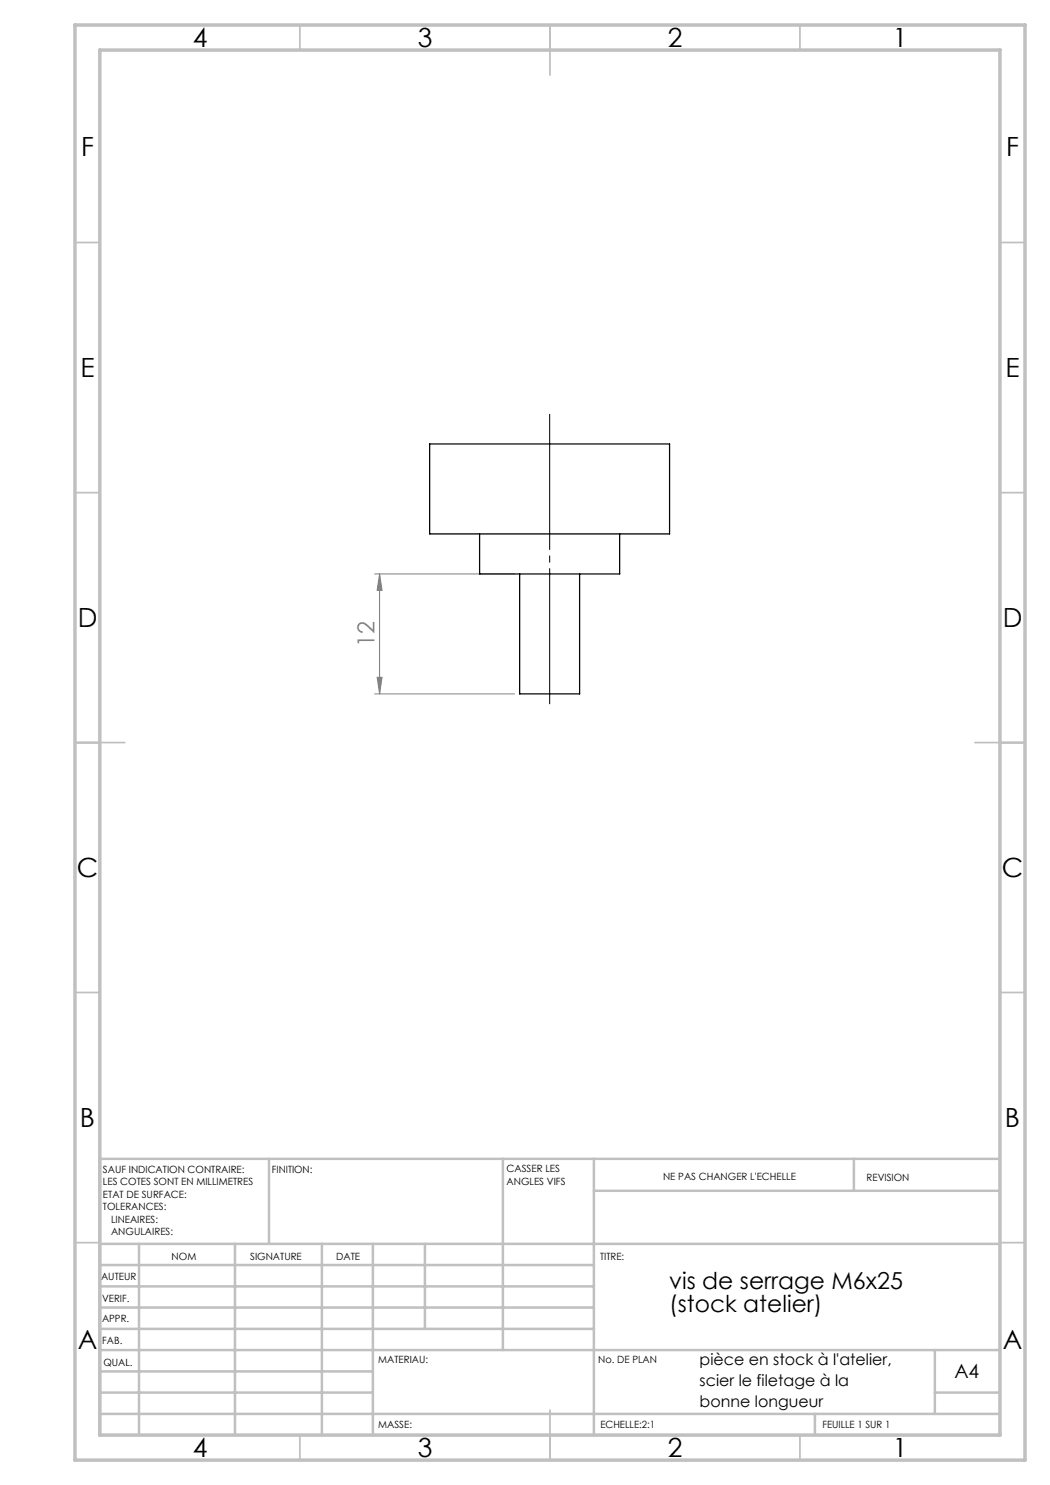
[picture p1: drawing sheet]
<svg xmlns="http://www.w3.org/2000/svg" width="210mm" height="297mm" viewBox="0 0 210 297" stroke-linecap="round" stroke-linejoin="round" font-family="sans-serif">
<defs><g id="words">
<g font-size="5.3">
<text x="38.5" y="9.5">4</text>
<text x="83.5" y="9.5">3</text>
<text x="133.6" y="9.5">2</text>
<text x="178.6" y="9.5">1</text>
<text x="16.2" y="31.2">F</text>
<text x="201.2" y="31.2">F</text>
<text x="16.1" y="75.5">E</text>
<text x="201.1" y="75.5">E</text>
<text x="15.5" y="125.5">D</text>
<text x="200.5" y="125.5">D</text>
<text x="15.4" y="175.5">C</text>
<text x="200.4" y="175.5">C</text>
<text x="16" y="225.5">B</text>
<text x="201" y="225.5">B</text>
<text x="15.5" y="269.7">A</text>
<text x="200.5" y="269.7">A</text>
<text x="38.5" y="291.5">4</text>
<text x="83.5" y="291.5">3</text>
<text x="133.6" y="291.5">2</text>
<text x="178.6" y="291.5">1</text>
</g>
<text font-size="4.7" fill="#808080" x="74.9" y="129.3" transform="rotate(-90 74.9 129.3)">12</text>
<g font-size="4.7">
<text x="133.8" y="257.8">vis de serrage M6x25</text>
<text x="133.8" y="262.3">(stock atelier)</text>
</g>
<text font-size="3.9" x="190.9" y="275.5">A4</text>
<g font-size="3.2">
<text x="139.9" y="273">pièce en stock à l'atelier,</text>
<text x="139.9" y="277.2">scier le filetage à la</text>
<text x="139.9" y="281.3">bonne longueur</text>
</g>
<g font-size="2">
<text x="20.6" y="234.6">SAUF INDICATION CONTRAIRE:</text>
<text x="20.6" y="237.1">LES COTES SONT EN MILLIMETRES</text>
<text x="20.6" y="239.6">ETAT DE SURFACE:</text>
<text x="54.4" y="234.6">FINITION:</text>
<text x="101.3" y="234.5">CASSER LES</text>
<text x="101.3" y="237">ANGLES VIFS</text>
<text x="132.6" y="236">NE PAS CHANGER L'ECHELLE</text>
<text x="173.3" y="236.2">REVISION</text>
<text x="20.6" y="242.1">TOLERANCES:</text>
<text x="22.2" y="244.6">LINEAIRES:</text>
<text x="22.2" y="247.1">ANGULAIRES:</text>
<text x="34.3" y="252">NOM</text>
<text x="50" y="251.9">SIGNATURE</text>
<text x="67.2" y="251.9">DATE</text>
<text x="120" y="251.9">TITRE:</text>
<text x="20.2" y="256.1">AUTEUR</text>
<text x="20.4" y="260.3">VERIF.</text>
<text x="20.4" y="264.4">APPR.</text>
<text x="20.5" y="268.8">FAB.</text>
<text x="20.7" y="273.1">QUAL.</text>
<text x="75.7" y="272.5">MATERIAU:</text>
<text x="119.6" y="272.5">No. DE PLAN</text>
<text x="75.6" y="285.5">MASSE:</text>
<text x="120.1" y="285.6">ECHELLE:2:1</text>
<text x="164.5" y="285.6">FEUILLE 1 SUR 1</text>
</g>
</g></defs>
<path d="M74.9 114.8h28M75.9 114.8l.5 3.3h-1zM75.9 114.8v24M74.9 138.8h28M75.4 135.5h1l-.5 3.3z" fill="none" stroke="#808080" stroke-width=".2"/>
<path d="M109.9 82.9v57.9" fill="none" stroke="#000" stroke-width=".2" stroke-dasharray="30.5 1.3 1.3 1.3" stroke-dashoffset="3.4"/>
<g fill="none" stroke="#c0c0c0" stroke-width=".35">
<path d="M60 5v5M110 5v10M160 5v5M15 48.5h5M200 48.5h5M15 98.5h5M200 98.5h5M15 148.5h10M195 148.5h10M15 198.5h5M200 198.5h5M15 248.5h5"/>
<path d="M200 248.5h5M60 287v5M110 282v10M160 287v5"/>
</g>
<g fill="none" stroke="#c0c0c0" stroke-width=".5">
<path d="M53.8 231.8v17M100.6 231.8v38.2M118.8 231.8v55.2M118.8 238.2h81.2M170.8 231.8v6.4M200 231.8h-180v55.2M20 248.8h180M20 257.3h98.8M20 253h98.8M27.8 248.8v38.2M47 248.8v38.2M64.4 248.8v38.2"/>
<path d="M74.6 248.8v38.2M85 248.8v17M20 265.8h98.8M20 261.5h98.8M20 278.5h54.6M20 274.3h54.6M20 270h180M187 278.5h13M187 270v12.8M20 282.8h180M163 282.8v4.2"/>
</g>
<path d="M15 5h190v287h-190zM20 10h180v277h-180z" fill="none" stroke="#c0c0c0" stroke-width=".7"/>
<path d="M75.9 114.8l.5 3.3h-1zM75.4 135.5h1l-.5 3.3z" fill="#808080"/>
<path d="M85.9 88.8h48v18h-48zM95.9 106.8v8h28v-8M103.9 114.8v24h12v-24" fill="none" stroke="#000" stroke-width=".25"/>
<use href="#words"/>
</svg>
